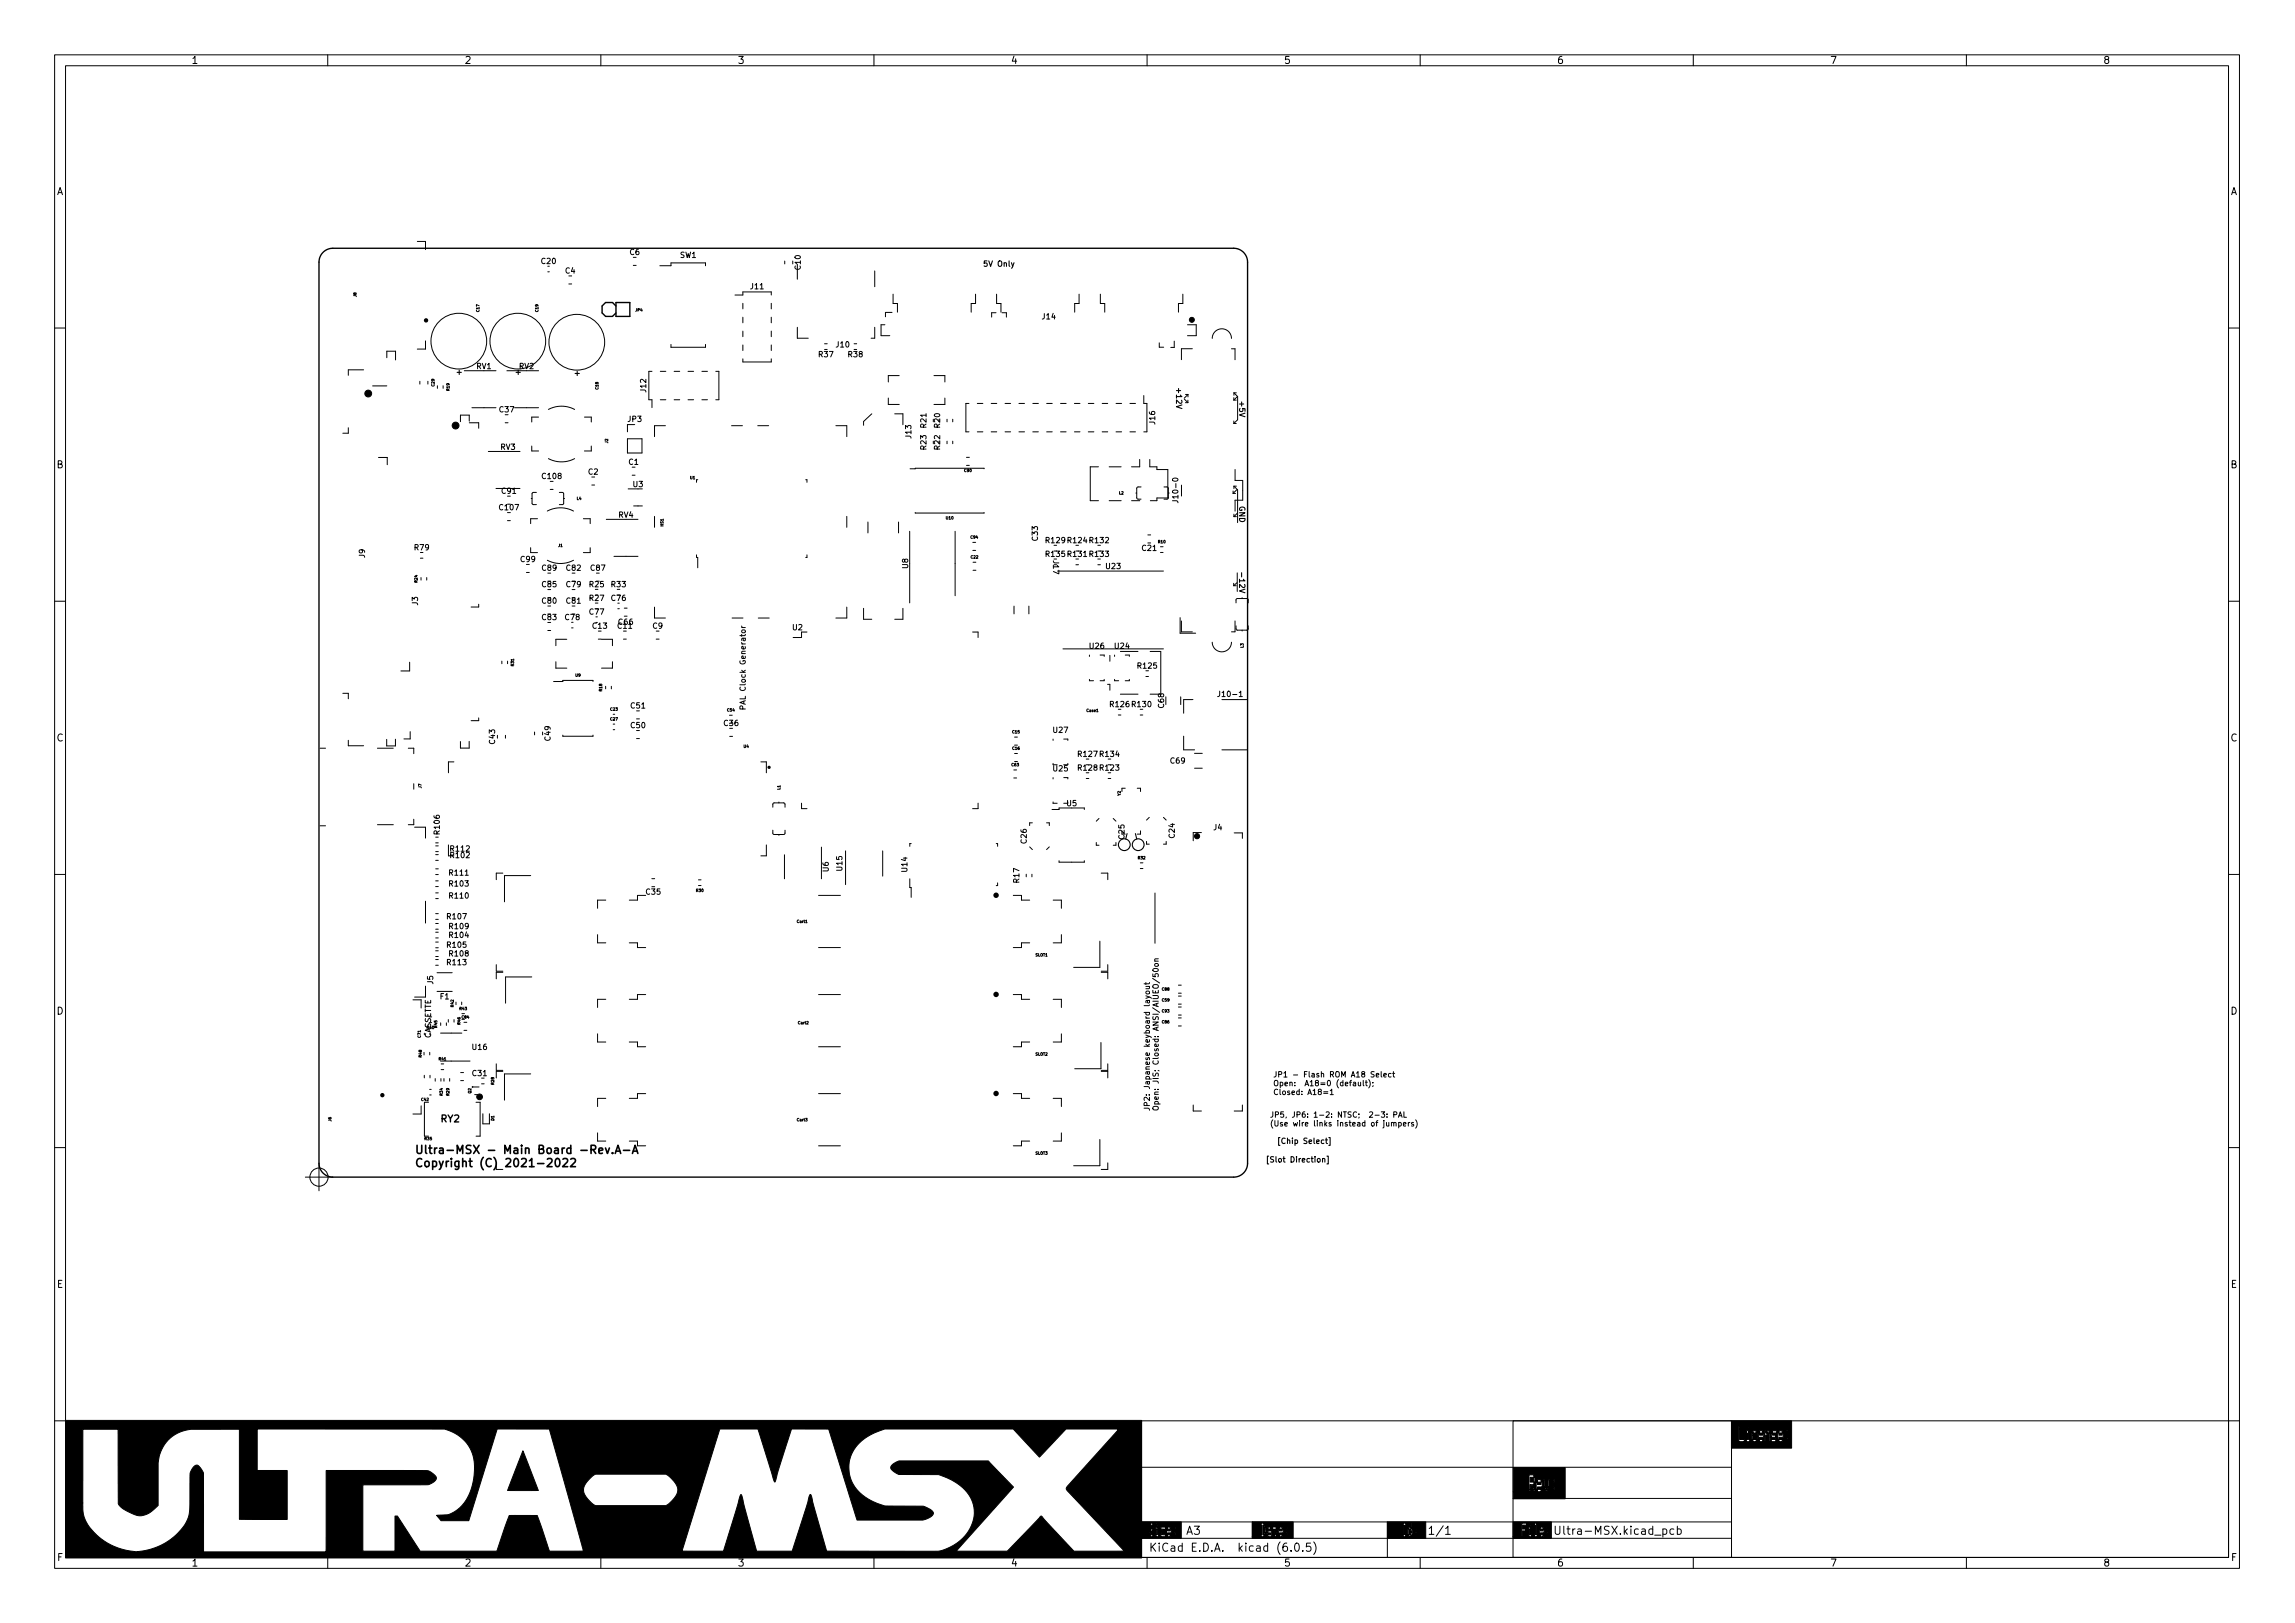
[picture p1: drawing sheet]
<svg xmlns="http://www.w3.org/2000/svg" width="420mm" height="297mm" viewBox="0 0 420 297" stroke-linecap="round" stroke-linejoin="round" font-family="sans-serif">
<defs><g id="words">
<g font-size="2.1">
<text x="75.8" y="211.2">Ultra-MSX - Main Board -Rev.A-A</text>
<text x="75.8" y="213.6">Copyright (C) 2021-2022</text>
<text x="261.3" y="280.9">1/1</text>
<text x="284.3" y="280.9">Ultra-MSX.kicad_pcb</text>
<text x="210.3" y="284">KiCad E.D.A. kicad (6.0.5)</text>
</g>
<g font-size="1.8">
<text x="35" y="11.7">1</text>
<text x="85" y="11.7">2</text>
<text x="135" y="11.7">3</text>
<text x="185" y="11.7">4</text>
<text x="235" y="11.7">5</text>
<text x="285" y="11.7">6</text>
<text x="335" y="11.7">7</text>
<text x="385" y="11.7">8</text>
<text x="10.3" y="35.7">A</text>
<text x="408.3" y="35.7">A</text>
<text x="10.3" y="85.7">B</text>
<text x="408.3" y="85.7">B</text>
<text x="10.3" y="135.7">C</text>
<text x="408.3" y="135.7">C</text>
<text x="10.3" y="185.7">D</text>
<text x="408.3" y="185.7">D</text>
<text x="80.7" y="205.4">RY2</text>
<text x="10.4" y="235.7">E</text>
<text x="408.4" y="235.7">E</text>
<text x="10.4" y="285.7">F</text>
<text x="35" y="286.7">1</text>
<text x="85" y="286.7">2</text>
<text x="135" y="286.7">3</text>
<text x="185" y="286.7">4</text>
<text x="235" y="286.7">5</text>
<text x="285" y="286.7">6</text>
<text x="335" y="286.7">7</text>
<text x="385" y="286.7">8</text>
<text x="408.4" y="285.7">F</text>
</g>
<g font-size="1.4">
<text x="115.3" y="46.7">C6</text>
<text x="124.5" y="47.2">SW1</text>
<text x="99.1" y="48.3">C20</text>
<text x="103.5" y="50.1">C4</text>
<text x="137.4" y="52.9">J11</text>
<text x="146.6" y="49.3" transform="rotate(-90 146.6 49.3)">C10</text>
<text x="180.3" y="48.8">5V Only</text>
<text x="190.8" y="58.4">J14</text>
<text x="149.9" y="65.4">R37</text>
<text x="153.1" y="63.6">J10</text>
<text x="155.3" y="65.4">R38</text>
<text x="84.5" y="68.6" transform="rotate(-90 84.5 68.6)">+</text>
<text x="87.2" y="67.5">RV1</text>
<text x="95" y="67.5">RV2</text>
<text x="95.3" y="68.6" transform="rotate(-90 95.3 68.6)">+</text>
<text x="106.1" y="68.8" transform="rotate(-90 106.1 68.8)">+</text>
<text x="118.3" y="71.7" transform="rotate(-90 118.3 71.7)">J12</text>
<text x="215.3" y="71.2" transform="rotate(90 215.3 71.2)">+12V</text>
<text x="91.5" y="75.5">C37</text>
<text x="115" y="77.2">JP3</text>
<text x="211.5" y="77.6" transform="rotate(-90 211.5 77.6)">J16</text>
<text x="226.9" y="73.6" transform="rotate(90 226.9 73.6)">+5V</text>
<text x="91.6" y="82.3">RV3</text>
<text x="166.8" y="80.2" transform="rotate(-90 166.8 80.2)">J13</text>
<text x="169.6" y="82.3" transform="rotate(-90 169.6 82.3)">R23</text>
<text x="169.6" y="78.2" transform="rotate(-90 169.6 78.2)">R21</text>
<text x="172.1" y="82.3" transform="rotate(-90 172.1 82.3)">R22</text>
<text x="172.1" y="78.2" transform="rotate(-90 172.1 78.2)">R20</text>
<text x="99.3" y="87.7">C108</text>
<text x="107.7" y="86.9">C2</text>
<text x="115.1" y="85.1">C1</text>
<text x="115.9" y="89.1">U3</text>
<text x="91.5" y="93.4">C107</text>
<text x="91.9" y="90.4">C91</text>
<text x="113.2" y="94.7">RV4</text>
<text x="215.7" y="91.5" transform="rotate(-90 215.7 91.5)">J10-0</text>
<text x="226.9" y="92.6" transform="rotate(90 226.9 92.6)">GND</text>
<text x="75.9" y="100.7">R79</text>
<text x="190" y="98.9" transform="rotate(-90 190 98.9)">C33</text>
<text x="191.5" y="101.9">R135 R131 R133</text>
<text x="191.5" y="99.4">R129 R124 R132</text>
<text x="209.1" y="100.8">C21</text>
<text x="66.8" y="102.1" transform="rotate(-90 66.8 102.1)">J9</text>
<text x="95.4" y="102.9">C99</text>
<text x="99.3" y="107.5">C85</text>
<text x="99.3" y="104.4">C89</text>
<text x="103.7" y="107.5">C79</text>
<text x="103.7" y="104.4">C82</text>
<text x="108" y="107.5">R25</text>
<text x="108.2" y="104.4">C87</text>
<text x="112" y="107.5">R33</text>
<text x="166.3" y="104" transform="rotate(-90 166.3 104)">U8</text>
<text x="192.8" y="102.7" transform="rotate(90 192.8 102.7)">J17</text>
<text x="202.5" y="104.1">U23</text>
<text x="226.9" y="105.1" transform="rotate(90 226.9 105.1)">-12V</text>
<text x="76.5" y="110.8" transform="rotate(-90 76.5 110.8)">J3</text>
<text x="99.3" y="110.5">C80</text>
<text x="99.3" y="113.5">C83</text>
<text x="103.5" y="113.5">C78</text>
<text x="103.7" y="110.5">C81</text>
<text x="108" y="112.5">C77</text>
<text x="108" y="110">R27</text>
<text x="112" y="110">C76</text>
<text x="108.5" y="115.1">C13</text>
<text x="113.1" y="115.1">C11</text>
<text x="113.3" y="114.3">C66</text>
<text x="119.5" y="115.1">C9</text>
<text x="145.1" y="115.3">U2</text>
<text x="199.5" y="118.7">U26</text>
<text x="204.1" y="118.7">U24</text>
<text x="208.4" y="122.4">R125</text>
<text x="115.5" y="129.7">C51</text>
<text x="136.5" y="129.2" transform="rotate(-90 136.5 129.2)">PAL Clock Generator</text>
<text x="203.3" y="129.4">R126 R130</text>
<text x="213.1" y="129.5" transform="rotate(-90 213.1 129.5)">C68</text>
<text x="223.4" y="127.5">J10-1</text>
<text x="90.6" y="136.1" transform="rotate(-90 90.6 136.1)">C43</text>
<text x="100.8" y="135.5" transform="rotate(-90 100.8 135.5)">C49</text>
<text x="115.5" y="133.3">C50</text>
<text x="132.6" y="132.9">C36</text>
<text x="192.9" y="134.1">U27</text>
<text x="192.9" y="141.2">U25</text>
<text x="197.4" y="138.5">R127 R134</text>
<text x="197.4" y="141">R128 R123</text>
<text x="214.3" y="139.7">C69</text>
<text x="195.3" y="147.5">U5</text>
<text x="80.5" y="152.6" transform="rotate(-90 80.5 152.6)">R106</text>
<text x="82.5" y="155.8">R112</text>
<text x="188" y="154.3" transform="rotate(-90 188 154.3)">C26</text>
<text x="205.9" y="153.5" transform="rotate(-90 205.9 153.5)">C25</text>
<text x="215.1" y="153.3" transform="rotate(-90 215.1 153.3)">C24</text>
<text x="222.2" y="151.9">J4</text>
<text x="82.3" y="160.2">R111</text>
<text x="82.5" y="157">R102</text>
<text x="151.7" y="159.5" transform="rotate(-90 151.7 159.5)">U6</text>
<text x="154.2" y="159.3" transform="rotate(-90 154.2 159.3)">U15</text>
<text x="166.1" y="159.5" transform="rotate(-90 166.1 159.5)">U14</text>
<text x="186.6" y="161.5" transform="rotate(-90 186.6 161.5)">R17</text>
<text x="82.3" y="162.2">R103</text>
<text x="82.3" y="164.4">R110</text>
<text x="118.3" y="163.7">C35</text>
<text x="81.9" y="168.2">R107</text>
<text x="81.9" y="173.4">R105</text>
<text x="82.3" y="171.6">R104</text>
<text x="82.3" y="170">R109</text>
<text x="81.9" y="176.6">R113</text>
<text x="82.3" y="175">R108</text>
<text x="79.3" y="180.1" transform="rotate(-90 79.3 180.1)">J5</text>
<text x="80.6" y="182.9">F1</text>
<text x="78.9" y="190.2" transform="rotate(-90 78.9 190.2)">CASSETTE</text>
<text x="86.5" y="192.1">U16</text>
<text x="86.5" y="196.9">C31</text>
<text x="233" y="197.2">JP1 - Flash ROM A18 Select</text>
<text x="210.5" y="203.4" transform="rotate(-90 210.5 203.4)">JP2: Japanese keyboard layout</text>
<text x="212.1" y="203.4" transform="rotate(-90 212.1 203.4)">Open: JIS; Closed: ANSI/AIUEO/50on</text>
<text x="233" y="198.8">Open: A18=0 (default);</text>
<text x="233" y="200.4">Closed: A18=1</text>
<text x="232.4" y="204.5">JP5, JP6: 1-2: NTSC; 2-3: PAL</text>
<text x="232.4" y="206.1">(Use wire links instead of jumpers)</text>
<text x="234.5" y="209.3">[Chip Select]</text>
<text x="232.6" y="212.7">[Slot Direction]</text>
</g>
<g font-size=".7">
<text x="65.3" y="54.3" transform="rotate(-90 65.3 54.3)">J8</text>
<text x="87.7" y="57" transform="rotate(-90 87.7 57)">C17</text>
<text x="98.5" y="57" transform="rotate(-90 98.5 57)">C19</text>
<text x="116.4" y="57">JP4</text>
<text x="79.5" y="70.7" transform="rotate(-90 79.5 70.7)">C29</text>
<text x="82.3" y="71.5" transform="rotate(-90 82.3 71.5)">R19</text>
<text x="109.5" y="71.2" transform="rotate(-90 109.5 71.2)">C18</text>
<text x="111.3" y="81.1" transform="rotate(-90 111.3 81.1)">J2</text>
<text x="126.4" y="87.7">U1</text>
<text x="176.6" y="86.4">C90</text>
<text x="105.6" y="91.5">L4</text>
<text x="173.2" y="95">U10</text>
<text x="204.9" y="90.5">L2</text>
<text x="102.2" y="100.1">J1</text>
<text x="121.5" y="96.3" transform="rotate(-90 121.5 96.3)">HS1</text>
<text x="177.7" y="98.6">C94</text>
<text x="212.1" y="99.4">R10</text>
<text x="76.4" y="106.6" transform="rotate(-90 76.4 106.6)">R24</text>
<text x="177.8" y="102.2">C22</text>
<text x="227.7" y="118.6" transform="rotate(-90 227.7 118.6)">L3</text>
<text x="94.1" y="121.9" transform="rotate(-90 94.1 121.9)">R31</text>
<text x="105.4" y="123.8">U9</text>
<text x="110.2" y="126.5" transform="rotate(-90 110.2 126.5)">R18</text>
<text x="111.8" y="130.1">C23</text>
<text x="111.8" y="131.9">C27</text>
<text x="133.2" y="130.2">C54</text>
<text x="199" y="130.3">Case1</text>
<text x="136.2" y="136.9">U4</text>
<text x="185.4" y="134.2">C15</text>
<text x="185.4" y="137.2">C16</text>
<text x="185.2" y="140.2">C63</text>
<text x="77.1" y="144.2" transform="rotate(-90 77.1 144.2)">J7</text>
<text x="142.9" y="144.5" transform="rotate(-90 142.9 144.5)">L1</text>
<text x="205.2" y="145.6" transform="rotate(-90 205.2 145.6)">Y2</text>
<text x="208.4" y="157.3">R32</text>
<text x="127.5" y="163.2">R30</text>
<text x="146" y="168.9">Cart1</text>
<text x="189.6" y="175">SLOT1</text>
<text x="83.1" y="184.3" transform="rotate(-90 83.1 184.3)">R42</text>
<text x="84.2" y="184.9">R43</text>
<text x="212.8" y="183.3">C59</text>
<text x="212.8" y="181.3">C88</text>
<text x="212.8" y="185.3">C93</text>
<text x="77" y="189.9" transform="rotate(-90 77 189.9)">C71</text>
<text x="78.2" y="188.3">R40</text>
<text x="80" y="188.1" transform="rotate(-90 80 188.1)">R45</text>
<text x="84.3" y="187.5" transform="rotate(-90 84.3 187.5)">R46</text>
<text x="84.6" y="186.4">C84</text>
<text x="146.2" y="187.4">Cart2</text>
<text x="212.8" y="187.3">C86</text>
<text x="77.2" y="193.5" transform="rotate(-90 77.2 193.5)">R48</text>
<text x="80.4" y="194.1">R41</text>
<text x="189.6" y="193.2">SLOT2</text>
<text x="77.2" y="201.5">C42</text>
<text x="81" y="200.5" transform="rotate(-90 81 200.5)">R34</text>
<text x="82.3" y="200.5" transform="rotate(-90 82.3 200.5)">R29</text>
<text x="86.3" y="200.1" transform="rotate(-90 86.3 200.1)">Q2</text>
<text x="90.4" y="198.5" transform="rotate(-90 90.4 198.5)">R28</text>
<text x="60.7" y="205.2" transform="rotate(-90 60.7 205.2)">J6</text>
<text x="77.8" y="208.7">R35</text>
<text x="90.4" y="205.1" transform="rotate(-90 90.4 205.1)">D1</text>
<text x="146" y="205.2">Cart3</text>
<text x="189.6" y="211.3">SLOT3</text>
</g>
</g></defs>
<g fill="none" stroke="#000" stroke-width=".18">
<path d="M10 10h400v277h-400zM12 12h396v273h-396zM60 10v2M110 10v2M160 10v2M210 10v2M260 10v2M310 10v2M360 10v2M76.4 44.2h1.5v1.5M100.3 49.7h.3M104.1 52h.6"/>
<path d="M115.9 48.6h.6M120.8 48.6h2v-.5h6.4v.5M134.6 54h1.4v-.6h5.2v.6M136 55.5v1M136 58.1v1M141.2 55.5v1M141.2 58.1v1M143.7 47.8v.5M146 48.3v2.8M146 59.9v2h2M160.1 49.6v2.9M160.1 59.9v2h-.6"/>
<path d="M162 59.4h-.7v2h1.6M163.3 57.2h-1.2v.8M163.5 53.8v1.7h.8v1.6M178.6 53.8v1.7h-.8v1.6M182.3 57.2h-.8v.8M182.4 53.8v1.7h.9v1.6M183.4 57.2h.8v.8M197.6 53.8v1.7h-.9v1.6M201.4 53.8v1.7h.9v1.6M216.5 53.8v1.7h-.8v1.6M217.4 59.4h1.6v2h-1.6M10 60h2"/>
<path d="M63.8 78.3v1h-1M66.6 67.7h-2.8v1M68.2 70.6h2.6M70.8 65.5v-1.2h1.6v1.6M76.9 69.8v.5M77.9 62.4v1.5h-1.5M78.3 69.8v.5M80.1 70.6v.5M81.1 70.6v.5M85 67.9h5.8M85.9 77.1v-1.1h-1.6v1.2M85.9 77.4h1.7v1"/>
<path d="M86.4 74.6h4.4M92.5 77.4h.5M92.8 67.9h5.8M94.2 74.6h4.4M98.6 76.3h-1.2v.9M100.4 74.9a5.1 5.1 0 0 1 4.8 0M107 76.3h1.2v.9M114.9 77.7v1.3M119.4 68h-.6v5.2h.6v1.4M120.9 73.2h1M120.9 68h1M121.8 77.9h-2v2"/>
<path d="M122.8 63v.6h6.4v-.6M123.4 73.2h1M123.4 68h1M126 73.2h1M126 68h1M128.5 73.2h1M128.5 68h1M131 68h.6v5.2h-.6M133.9 77.9h2M136 60.6v1M136 63.1v1.1M136 65.7v.5h5.2v-.5"/>
<path d="M138.7 77.9h2M141.2 60.6v1M141.2 63.1v1.1M151 62.9h.4M153 77.9h2v2M156.4 62.9h.4M159.6 75.7l-1.5 1.4v.7M162.6 72.9v1.1h2M163.8 75.7h1.5v2M164.6 68.7h-2v1.2M171 68.7h2v1.2M173 72.9v1.1h-2"/>
<path d="M173.4 76.7v.5M174.4 76.7v.5M177.4 73.8h-.6v5.2h.6M178.9 79h1M178.9 73.8h1M181.5 79h1M181.5 73.8h1M184 79h1M184 73.8h1M186.5 79h1.1M186.5 73.8h1.1M189.1 79h1"/>
<path d="M189.1 73.8h1M191.6 79h1M191.6 73.8h1M194.2 79h1M194.2 73.8h1M196.7 79h1M196.7 73.8h1M199.2 79h1.1M199.2 73.8h1.1M201.8 79h1M201.8 73.8h1M204.3 79h1"/>
<path d="M204.3 73.8h1M206.9 79h1M206.9 73.8h1M209.4 72.4v1.4h.6v5.2h-.6M212.2 62.7v.8h.8M215 62.4v1.2h-.7M216.8 73l.7 .7M217 73.7h.5M217 72.2h.5M217.5 73.2v.5M217.5 72.2v.4M217.5 72.2l-.7 .7"/>
<path d="M218.3 63.8h-2v2M221.9 61.9a1.76 1.76 0 0 1 1.8-1.7 1.76 1.76 0 0 1 1.7 1.7M225.4 63.8h.7v2M225.9 72.8v.4M225.9 77.1v.4M225.9 73.2h.4M225.9 77.5h.4M225.9 71.9v.4M225.9 71.9l.7 .7v4.2l-.7 .7M225.9 71.9h.5M226.6 72.6l-.7 .6M408 60h2"/>
<path d="M69.3 83.7h1.6v1.4M89.4 82.6h5.8M90.8 89.4h4.4M92.9 95.3h.5M97.2 91.2h.2M97.4 81.6v.9h1.2M98.2 90.1h-.6l-.2 .3v1.8l.2 .1 .6 .1M98.4 94.9h-1.3v.9M100.2 93.5a5.1 5.1 0 0 1 4.8 0M100.4 83.9a5.1 5.1 0 0 0 4.8 0M100.7 89.6h.6M102.4 90.1h.6l.2 .3v1.8l-.2 .1-.6 .1"/>
<path d="M103.2 91.2h.2M106.8 94.9h1.3v.9M108.2 81.6v.9h-1.2M108.3 88.8h.6M111 95.1h5.8M114.9 80.3h2.6v2.6h-2.6zM115 89.5h1.8M115.7 87h.6M116 92.6h1.6M119.8 94.5v2M127.7 87.8h-.2v.5M147.5 87.8h.2v.5"/>
<path d="M155 94.5v2M158.9 95.5v2M164.5 95.5v2M166.5 97.2v13.1M166.6 85.8h1v-.1h12.6v.1M167.6 93.8v.1h12.6v-.1M173.4 80.7v.5M174.4 80.7v.5M174.9 97.2v11.8M176.9 85.2h.6M176.9 83.7h.6M178.1 99.3h.5"/>
<path d="M201.1 85.4h-1.5v6.2h1.5M203.1 85.4h2.2M203.1 91.6h2.2M207.2 91.6h1.5M208 90.2h.1M208.7 84.1v1.3h-1.6M208.9 89.1h-.6l-.2 .3v1.8l.2 .1 .6 .1M210.1 97.9h.6M210.5 84.1v1.3h1.3v.5h2v5.2h-2v.5h-1.2M213.1 89.1h.6l.2 .3v1.8l-.2 .1-.6 .1M213.9 90.2h.2M214.7 91.6l.8 .1 .2 .3"/>
<path d="M214.7 87.6a.48 .48 0 0 1 .6-.2 .48 .48 0 0 1 .3 .5 .49 .49 0 0 1-.6 .2 .49 .49 0 0 1-.3-.5zM216.3 88.8v2M225.7 90.3h.5M225.7 89.9v.4M225.9 89v.4M225.9 94.1v.5M225.9 89l.7 .6v6M225.9 94.6h.4M225.9 89h.4M226.1 85.9v2h1.4v3.6h-1.4v2M226.4 89.6l-.7 .7M226.6 93.9l-.7 .7"/>
<path d="M10 110h2M77 102.2h.4M77.1 105.7v.5M78.1 105.7v.5M87.6 110.6v.5h-1.4M96.4 104.8h.5M97.1 100.2v.9h1.3M100.2 102.5a5.1 5.1 0 0 0 4.8 0M100.3 115.4h.5M103.8 117h-2v1.2M104.6 114.9h.3M108.1 100.2v.9h-1.3"/>
<path d="M109.5 117h.6M110.1 117h2v1.2M112.4 101.8h4.4M113.1 111.4h.3M114.1 117h.6M114.3 112.8h.5M114.3 111.3h.5M119.8 111.1v2h2M120.1 117h.6M127.5 101.5v.5h.2v1.9M134 113.1h2M135.8 114.6l.2 .3"/>
<path d="M138.8 113.1h2M147.7 101.5v.5h-.2M147.7 115.7h-1v1h-1.5M155 111.1v2h-2M158.1 111.3v2h1.5M165.3 111.3v2h-1.5M178.1 115.7h1v1M178.1 100.7h.5M178.1 104.4h.6M178.1 102.9h.6M185.6 110.9v1.4M188.4 110.9v1.4"/>
<path d="M193.6 104.5h19.4M194.6 118.8h18.4M197 103.4h.4M199.4 119.9v.2M201 103.4h.5M201.4 119.9h.7v.2M203.2 119.9v1.1M204 119.9v.2M205.1 119.2h3.2M206 119.9h.7v.2M210.6 119.2h1.9v7.8h-1.9M212.5 100.1h.4"/>
<path d="M212.5 101.1h.4M216.1 113v2.9h2.8M216.3 113.6v2h2M221.9 117.5a1.76 1.76 0 0 0 1.8 1.8 1.76 1.76 0 0 0 1.7-1.8M225.9 106.7v.5M225.9 107.2h.4M226.1 113.6v2h-.7M226.3 114.5v.7l.2 .1h1.8l.2-.2v-.6M226.3 110.3v-.6l.2-.2 1.8 .1 .2 .2v.5M226.5 106.6l-.6 .6M226.5 104.8v3.4M227.4 109.4v.1"/>
<path d="M227.4 115.3v.2M408 110h2M58.6 136.9h1M62.8 126.9h1v1M63.8 135.5v1h2.8M69.1 136.9h2.9M72.4 135.3v1.2h-1.6v-1.2M74.7 136.9h1v1M75 121.2v1.6h-1.6M75.1 133.9v1.3h-1.1M83.1 139.4h-1v2M85.9 135.7v1.2h-1.6v-1.2"/>
<path d="M87.6 131.4v.5h-1.4M91.9 121v.5M92.5 134.6v.5M92.9 121v.5M97.9 134v.5M101.4 124.7h1.6v-.2h5.6v.2M101.8 121.1v1.2h2M103 134.5v.2h5.6v-.2M110.9 125.6v.5M111.9 125.6v.5M112.1 121.1v1.2h-2M112.3 130.7h.2"/>
<path d="M112.3 132.5h.2M112.3 133.5h.2M116.5 135.2h.6M116.5 131.6h.6M133.5 130.9h.6M133.6 134.8h.5M136 129.8l-.1-.5-.4-.1v.6h1M139.3 139.4h1v2M185.7 134.9h.6M185.7 136.4h.6M185.7 137.9h.6M185.7 139.4h.6"/>
<path d="M192.8 135.3v.2M194.7 135.3h.8v.2M199.4 124.3v.3h.8M202.1 124.3v.3h-.7M202.8 125.2h.4v1.1M204 124.3v.3h.8M204.7 130.9h.5M205.1 127h3.2M206.7 124.3v.3h-.7M208.7 130.9h.5M209.8 123.8h.5M216.2 127.5v1.4"/>
<path d="M216.7 134.7v2.5h2M218.4 128h-1.7v2.5M218.7 137.9h1.4M223.3 126.5l-.1 .8-.3 .2M223.7 128h4.6M223.7 137.2h4.6M226.9 127.5h.5M58.6 151.1h1M69.1 150.9h2.9M75.7 143.4v1M75.7 149.9v1h-1M75.9 151.4h2v2"/>
<path d="M79.8 157.5h.4M79.8 156.4h.4M79.8 159h.4M79.8 155.9h.4M79.8 154.8h.4M79.8 153.2h.4M79.8 154.3h.4M82.1 154.6v2h1M92.1 159.8h-1.2v1.2M140.3 154.6v2h-1M141.5 147.7v-.6l.2-.2 1.8 .1 .2 .2v.5M141.5 151.9v.7l.2 .1h1.8l.2-.2v-.6"/>
<path d="M142.6 146.8v.1M142.6 152.7v.2M143.6 156.4v4.4M146.7 147v1h1M150.4 155v5.8M154.8 155.7v6.2M161.6 155.7v4.6M166.8 154.4h-.2v.5M179.1 147v1h-1M182.4 154.4h.2v.5M185.6 140.9h.5M185.6 142.4h.5"/>
<path d="M187.9 160v.5M188.5 155l.5 .5M188.9 160v.5M189 150.6h-.5v.5M191.6 150.6h.5v.5M192.1 155l-.5 .5M192.6 148.2h1.3v-.3h4.6v.3M192.8 142.3v.3M192.8 146.8v.2h.7M193.9 157.5v.3h4.6v-.3M194.7 142.3h.8v.3M194.7 147h.8"/>
<path d="M198.9 142.5h.4M200.7 154.2v.5h.5M201.2 149.8l-.5 .5M201.6 159.8h1.2v1.2M202.9 142.5h.4M203.8 149.8l.5 .5M204.3 154.2v.5h-.5M206 144.3h-.6v.6M208.2 144.3h.6v.6M208.8 157.9h.4M208.8 159h.4M208.8 152.1v.6h-.6"/>
<path d="M209.9 154v.5h.5M210.4 149.6l-.5 .5M213 149.6l.5 .5M213.5 154v.5h-.5M218.7 140.6h1.4M220 152.4h-1.6v1.5M226 152.4h1.4v1M10 160h2M77.9 164.9v4M79.8 160.1h.4M79.8 162.3h.4M79.8 161.2h.4"/>
<path d="M79.8 171.7h.4M79.8 170.6h.4M79.8 175.1h.4M79.8 174h.4M79.8 169h.4M79.8 170.1h.4M79.8 163.4h.4M79.8 164.5h.4M79.8 176.7h.4M79.8 175.6h.4M79.8 168.3h.4M79.8 167.2h.4"/>
<path d="M79.8 173.5h.4M79.8 172.4h.4M80 178h2.8M90.9 176.5v1.2h1.2M92.1 177.9h-1.2v1.2M97.2 160.2h-4.8v4.8M97.4 178.8h-4.8v4.8M109.4 171.1v1.5h1.5M110.9 164.7h-1.5v1.5M115.2 172.6h1.5v.8h1.5M118.2 163.9h-1.5v.8h-1.5M119.3 160.8h.6"/>
<path d="M127.9 162.1h.4M127.9 161h.4M149.9 173.4h4M149.9 163.9h4M166.6 160.8v1.6h.2v1.8M182.6 161.6v.5h-.2M185.5 163.9h1.5v.8h1.5M188.5 172.6h-1.5v.8h-1.5M192.8 164.7h1.5v1.5M194.3 171.1v1.5h-1.5M201.4 172.2v4.8h-4.8M201.6 177.9h1.2v1.2"/>
<path d="M202.8 176.5v1.2h-1.2M209.8 179.8v.4M210.4 179.8l-.1 .3h-.9M211.1 178.2v.5l.4 .1v-.5l.5-.1 .1 .2-.1 .4M211.1 177.4a.49 .49 0 0 1 .6-.2 .49 .49 0 0 1 .3 .5 .49 .49 0 0 1-.6 .2 .49 .49 0 0 1-.3-.5zM211.4 175.9h.7M211.4 176.4l.5-.1 .2 .4-.2 .2h-.3l-.2-.2zM211.4 163.4v9.2M212.1 175.5h-.7l.1 .4M408 160h2M75.6 183h1.5v1.5M77.6 192.6v.5"/>
<path d="M77.7 196.8v.5M77.9 180.5v2h-2M78.7 199.4h.2M78.7 192.6v.5M78.7 196.8v.5M79.7 197.4v.5M80 181.4h2.8M80.7 189.1h3.8M80.7 194.2h5.4M80.7 187.2v.5M80.7 197.4v.5M80.8 194.7h.4"/>
<path d="M80.8 195.8h.4M81.3 197.4v.5M81.7 187.2v.5M82.1 186.6v.5M82.3 197.4v.5M83.1 186.6v.5M83.5 183.4v.5M84.3 196.3h.6M84.3 197.8h.6M84.5 183.4v.5M84.6 185.5h.4M84.9 187.1h.6"/>
<path d="M84.9 188.6h.6M86.5 198.9h1.2M88.2 198.4h.4M90.9 194.7v1.2h1.2M92.1 196.1h-1.2v1.2M97.2 196.5h-4.8v4.8M109.4 189.2v1.5h1.5M110.9 182.9h-1.5v1.5M115.2 190.7h1.5v.9h1.5M118.2 182h-1.5v.9h-1.5M149.9 182h4M149.9 191.6h4"/>
<path d="M185.5 182h1.5v.9h1.5M188.5 190.7h-1.5v.9h-1.5M192.8 182.9h1.5v1.5M194.3 189.2v1.5h-1.5M201.6 190.8v4.8h-4.8M201.6 196.1h1.2v1.2M202.8 194.7v1.2h-1.2M209.8 180.5h.6M209.9 181.4h.5v.4l-.5 .1-.1-.2zM210.4 180.5v.4l-.6 .1M215.7 183.8h.6M215.7 182.3h.6"/>
<path d="M215.7 186.3h.6M215.7 187.8h.6M215.7 181.8h.6M215.7 180.3h.6M215.7 184.3h.6M215.7 185.8h.6M242.3 199.8h.8M243.5 199.6l.3-.3v1M248.7 198.1v.6l.4-.1M249.1 198.1v.6M249.6 197.7v.9l.1 .1M250 198.1h.3"/>
<path d="M250.1 197.7v.9l.2 .1M250.6 197.6a1.15 1.15 0 0 1 0 1.5M251.3 198.1v.1M251.4 198.7l-.1 .2M252 196.8l.4-.1v-.2h-.3l-.1 .1v.5h.4M252.9 196.1v.9l.1 .1M253.3 196.8l.5-.1v-.2h-.3l-.2 .1 .1 .5h.4M254.7 196.5h-.3l-.2 .1 .1 .5h.4M255 196.5h.3M255.1 196.1v.9l.2 .1M10 210h2M55.9 215.4h5"/>
<path d="M58.4 212.9v5M77.1 202.4v1.5h-1.5M77.7 201.7v6.2M78.7 200.4h.2M86.9 200.3h.6M87.1 201.7h.8v6.2h-.8M88.4 203.8v1.9h1.2v-1.9M109.4 207.3v1.5h1.5M110.9 201h-1.5v1.5M115.2 208.8h1.5v.9h1.5M118.2 200.2h-1.5v.8h-1.5M149.9 200.2h4"/>
<path d="M149.9 209.7h4M185.5 200.2h1.5v.8h1.5M188.5 208.8h-1.5v.9h-1.5M192.8 201h1.5v1.5M194.3 207.3v1.5h-1.5M201.4 208.5v4.8h-4.8M202.8 212.8v1.2h-1.2M218.4 202.2v1.1h1.6M227.4 202.2v1.1h-1.4M242.3 200.1h.8M243.5 200.3h.6M252.9 203.5h.6l-.3 .4 .2 .1v.4l-.1 .1-.4-.1"/>
<path d="M253.9 204.4v.1M253.9 203.9v.1M255.2 204h.4l.1-.4-.5-.1v1M256 204.5l.4-1 .3 1M256.1 205.5l.3-.1 .1 .2v.4h-.4M256.1 205.4v1M256.1 204.2h.5M256.9 205.8l.5-.1v-.2l-.3-.1-.2 .2 .1 .4h.4M257 203.5v1h.5M257.8 205.4v.7M258.1 205.4l-.3 .2M258.8 205.5l-.3-.1-.1 .2 .1 .1 .3 .1v.2h-.4"/>
<path d="M259.2 205a1.14 1.14 0 0 1 0 1.5M408 210h2M10 260h2M209 260h108v25h-108zM209 278.5h108M209 268.5h108M218.6 279.3h1l-.5 .6 .4 .1v.7l-.2 .1h-.4l-.3-.1M229.3 278.5v3M254 278.5v6.5M264.7 279.7l.4-.4v1.5M277 260h131v25h-131zM277 274.2h40"/>
<path d="M304.4 279.9l.5-.1 .3 .3v.4l-.2 .2h-.6M306.4 279.9l-.4-.1-.3 .3v.4l.2 .2h.5M307.1 279.9l.4-.1 .3 .3v.4l-.2 .2h-.5M307.1 279.3v1.5M408 260h2M60 285v2M110 285v2M160 285v2M209 281.5h108M210 285v2M217.3 280.8l.5-1.5 .5 1.5M217.4 280.4h.7"/>
<path d="M236.4 283.8v.1M237.1 282.6l.3-.2a.8 .8 0 0 1 .5 .8 .8 .8 0 0 1-.5 .7l-.3-.1-.1-.5zM238.5 283.8v.1M239.9 282.4h-.7l-.1 .7 .3-.1 .5 .1 .1 .2-.1 .5-.2 .1-.6-.1M240.5 282.2a1.72 1.72 0 0 1 0 2.3M260 285v2M264.7 280.8h.8M310 285v2M360 285v2"/>
<circle cx="84" cy="62.4" r="5.1"/>
<circle cx="94.8" cy="62.4" r="5.1"/>
<circle cx="105.6" cy="62.6" r="5.1"/>
<circle cx="58.4" cy="215.4" r="1.67"/>
</g>
<g fill="#000" stroke="#000" stroke-width=".18">
<path d="M95.7 265.5l2.9 7.3h-5.7zM231.2 279.1h.2v.4h.2v1h-.2v.4h-.2zM280.1 270.4h.7v.8h-.7zM281.5 271.2h.6v.5h-.6zM277 268.6h9.5v5.7h-9.5v-1.3h6.2v-.4h1.4v-.5h-.3v.5h-.9v-.5h.3v-.9h.9v-.4h-.3v.4h-.6v-.4h-.3v1.3h-.2v.5h-.2v.4h-.9v-.4h.9v-.5h-.2v.5h-1.3v.4h-.5v-.4h.5v-.5h1.3v-1.3h-.2v1.3h-.3v-.9h-.2v-.4h-.6v.4h-.3v1.4h-.4v.4h-.7v-.4h.7v-.5h-.2v.5h-.5v-.9h.3v.4h.2v-.4h.2v-.5h.2v-.8h-.2v-.5h-.9v3.1h-2.9zM322.1 262.3h.6v.4h-.6zM325.7 262.3h.6v.4h-.6zM317 260h11v5h-11v-1.1h9.3v-.4h1v-.5h-.2v.5h-1.4v.4h-.6v-.4h.6v-.5h.8v-.7h.8v-.4h-.2v.4h-.8v-.4h-.6v.4h-.2v1.2h-.2v-.5h-.2v.5h-.8v.4h-.2v-.9h1v-.3h-.6v-.4h.8v-.4h-.8v.4h-.2v.7h-.2v-.7h-.2v1.6h-.6v-1.2h.2v-.4h.4v-.4h-.4v.4h-.2v-.4h-.2v2h-.4v-.4h-.6v.4h-.6v-.4h.6v-.5h.8v-.7h-.2v-.4h-.6v.4h-.2v1.2h-.2v-.5h-.2v.5h-.6v.4h-.6v-.4h.6v-.8h.8v-.4h-.2v.4h-.6v-.4h.6v-.4h-.6v.4h-.2v1.2h-.6v-1.6h-.4v.4h.2v1.2h-.2v.4h-.4v-.4h-.8v-2h1.6v-.4h-.2v.4h-1.4v-.4h-.2v2.8h-1.3zM12 260h197v25.1h-197v-10h3.2v1.3a5.5 5.5 0 0 0 1.2 3.2 11.6 11.6 0 0 0 8.3 4.4l.7-.1a10.9 10.9 0 0 0 9.1-6.2l.2-1.6 .1-4.3a4.9 4.9 0 0 1 .2-2.7 1.16 1.16 0 0 1 1.2-.9l.5 .5 .6 .9v14.4h22.3l.1-14.9h17a3 3 0 0 1 2.9 .9 .72 .72 0 0 1 .3 .7 .72 .72 0 0 1-.6 .6l-1 .4-11.9 .1v12.1h5.9v-6.4h.5l4.1 6.4h14.1l2.2-6.5h1.1h4.1l2.2 6.5h31.8l3-10 .3-.4 2.8 10.4h6.5l3.2-10.1 .2-.3 .2 .5 2.6 9.6a.27 .27 0 0 0 .1 .3 .27 .27 0 0 0 .4 0h19.9a8.1 8.1 0 0 0 6.8-6.8 7 7 0 0 0-4.6-6.4l-2-.8h-7.2l-.7-.4a1.12 1.12 0 0 1-.8-1.1l.6-.6 .9-.4h16.3l4.6 4.8-10.5 11.7h9.4l5.8-6.1a.38 .38 0 0 1 .5-.3 .38 .38 0 0 1 .3 .4l5.6 6h9.2l-10.2-10.9a.74 .74 0 0 1-.4-.7 .74 .74 0 0 1 .5-.6l8.9-9.9v-.3h-9.4l-4.9 5.2-4.8-5.2h-23.5l-.3 .1a8.9 8.9 0 0 0-6 5.1 6.5 6.5 0 0 0 3.7 7.9l1.7 .7a6.2 6.2 0 0 0 3.1 .3l4.8 .1 1.3 .6a.7 .7 0 0 1 .6 .6 .7 .7 0 0 1-.5 .7l-1.5 .6h-12l-5.2-16.7h-6.8l-3.1 9.7-3-9.7h-7l-6.9 22.4h-18.1l-3.1-11.3h3.1a4.1 4.1 0 0 0 2 2.9l.2 .1h12.9a4.8 4.8 0 0 0 2.2-2.8 4.2 4.2 0 0 0-2-2.9l-.2-.1-13 .1a4.7 4.7 0 0 0-2.1 2.7h-3.1l-3.1-11.1h-9.6l-5.2 16.8h-5.1l-.8-1h.9a3.5 3.5 0 0 0 2.6-.7 9.2 9.2 0 0 0 3.5-7.5 7 7 0 0 0-5.5-7.6h-34.3v7.6h5.5v9h-8.8v-16.5h-9.2a6.6 6.6 0 0 0-5.6 6.1v7.8l-.4 .4a3.7 3.7 0 0 1-5.3 .7l-1-.6-.6-.8-.1-13.6h-6.4v13.5h-3.2zM213.7 279.8h.6v.4h-.6zM208.8 278.5h7.5v3h-7.5v-.3h5.5v-.3h.8v-.4h-.1v.4h-1.3v.3h-.3v-.3h.3v-.4h.7v-.7h.7v-.3h-.1v.3h-.7v-.3h-.6v.3h-.1v1.1h-.8v-.4h.2v-.3h-.2v.3h-.1l-.2 .7h-.4v-.3h-.1v-1.1h1v.4h.2l.2-.7h-.9v.3h-.5v-.3h-.4v.3h.2v1.1h-.2v.3h-.5v-.3h.2v-.7h-.2v.7h-.5v.3h-1.8v-.3h1.8v-.4h-.2v.4h-1.6v-.7h2.3v-.4h-.5v.4h-1.8v-.4h1.8v-.3h.7v-.4h.7v-.3h-.2v.3h-.7v.4h-.5v-.4h.5v-.3h-.5v.3h-.2v.7h-1.6zM232.1 280.5h.5v.4h-.5z"/>
<path d="M234.2 279.8h.5v.4h-.5zM229.3 278.5h7.5v3h-7.5v-.3h2.1v-.3h.7v.3h2.6v-.3h.9v-.4h-.1v.4h-1.3v.3h-.5v-.3h.5v-.4h.7v-.7h.7v-.3h-.1v.3h-.8v-.3h-.5v.3h-.2v1.1h-.1v-.4h-.2v.4h-.4v.3h-.5v-1.4h.3v1.1h.2v-1.1h.4v-.3h-.4v-.7h-.2v.7h-.1v.3h-.4v.4h-.5v.3h-.2v.4h-.3v-.4h.2v-.7h.8v-.3h-.5v.3h-.3l-.2-.7h-.2v-.3h-.5v.3h.2v1.8h-.2v.3h-1.6zM257.9 279.8h.4v.4h.2l-.2 .7h-.4zM254 278.5h7v3h-7v-.3h3.4v-.3h.5v.3h.4v-.3h.2v.3h.1v-.3h.7v-.4h-.1v.4h-.6v-1.1h.7v-.3h-.1v.3h-.6v-1h-.1v1h-.2v-.3h-.4v.3h-.2v1.1h-.5v-1.8h.2v-.3h-.5v.3h.1v1.8h-.1v.3h-2.9zM282 279.8h.5v.4h-.5zM277 278.5h7v3h-7v-.3h5.5v-.3h.9v-.4h-.2v.4h-1.2v.3h-.5v-.3h.5v-.4h.7v-.7h.7v-.3h-.2v.3h-.7v-.3h-.5v.3h-.2v1.1h-.5v-2.1h-.4v.3h.2v1.8h-.2v.3h-.5v-.3h-.2v-1.4h-.3v.3h.1v1.1h-.1v.3h-1.1v-1h.5v-.4h-.5v-.7h1.4v-.3h-.2v.3h-.5v-.3h-.9v2.4h-1.6z"/>
<circle cx="218.2" cy="58.5" r=".45"/>
<circle cx="67.4" cy="72" r=".62"/>
<circle cx="83.4" cy="77.9" r=".63"/>
<circle cx="219.1" cy="153" r=".47"/>
<circle cx="86.5" cy="198.9" r=".06"/>
<circle cx="87.8" cy="200.7" r=".53"/>
</g>
<path d="M59.1 46.2a2.54 2.54 0 0 1 1.8-.8h165a2.54 2.54 0 0 1 2.5 2.6v164.9a2.54 2.54 0 0 1-2.5 2.5h-165a2.54 2.54 0 0 1-2.5-2.5v-164.9a2.54 2.54 0 0 1 .7-1.8zM112.8 55.4h2.5v2.5h-2.5zM112.8 56l-.7-.6h-1.2l-.7 .6v1.3l.7 .6h1.2l.7-.6" fill="none" stroke="#000" stroke-width=".25"/>
<g fill="none" stroke="#000" stroke-width=".2">
<path d="M207.9 152.6l.2 1M232.3 211.6h-.3v1.4h.3M234.3 208.2h-.2v1.4h.2M242.9 211.6h.3v1.4h-.3M243.3 208.2h.2v1.4h-.2"/>
<circle cx="205.8" cy="154.6" r="1.08"/>
<circle cx="208.4" cy="154.6" r="1.08"/>
</g>
<g fill="none" stroke="#000" stroke-width=".3">
<path d="M100.2 212.2l.6-.2 .2 .2 .1 .3-1 1h1M101.8 212.2l.2-.2a.8 .8 0 0 1 .5 .8 .8 .8 0 0 1-.5 .7l-.2-.1-.2-.4zM103.1 212.2l.5-.2 .3 .2v.3l-.9 1h.9M104.5 212.2l.6-.2 .2 .2 .1 .3-1 1h1M109.6 210.6l.8-.1-.1-.3-.4-.1-.3 .2 .1 .7h.6M110.9 210.1l.3 1 .4-1M112.1 211v.1M112.6 211.1l.5-1.5 .5 1.5M112.8 210.7h.7M114.1 210.5h1.2M115.8 211.1l.5-1.5 .5 1.5M115.9 210.7h.7"/>
<circle cx="140.8" cy="140.4" r=".15"/>
</g>
<g fill="none" stroke="#000" stroke-width=".5">
<circle cx="182.4" cy="163.8" r=".25"/>
<circle cx="182.4" cy="182" r=".25"/>
<circle cx="182.4" cy="200.1" r=".25"/>
</g>
<g fill="none" stroke="#000" stroke-width=".4">
<circle cx="78" cy="58.6" r=".2"/>
<circle cx="70" cy="200.4" r=".2"/>
</g>
<use href="#words"/>
</svg>
